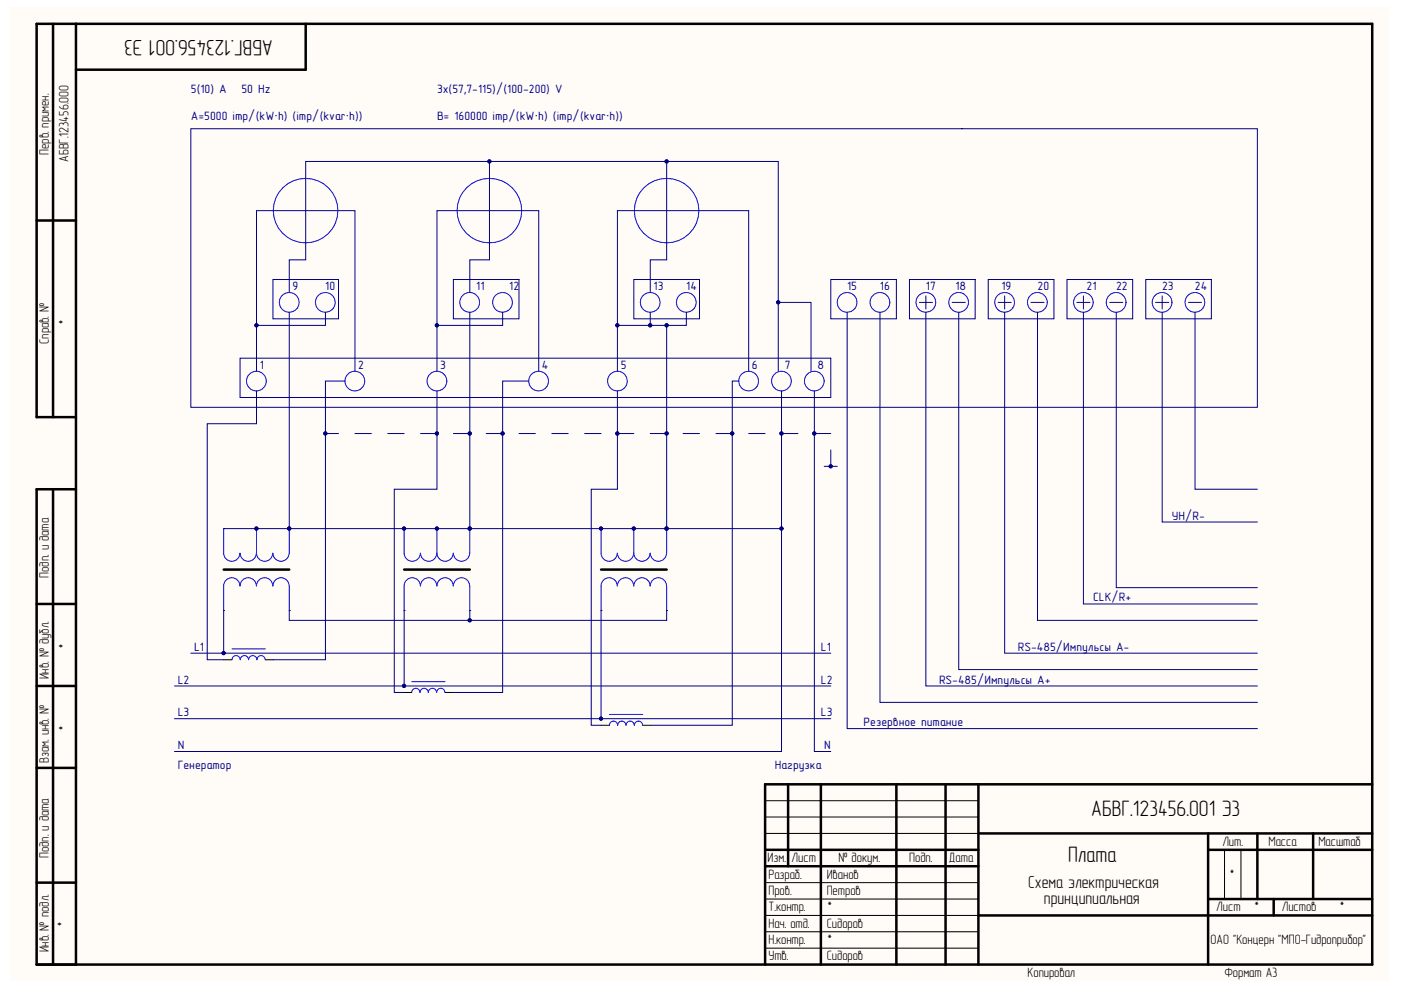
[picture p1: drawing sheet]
<svg xmlns="http://www.w3.org/2000/svg" width="297mm" height="210mm" viewBox="0 0 297 210" stroke-linecap="round" stroke-linejoin="round" font-family="sans-serif">
<defs><g id="words">
<g font-size="4.7">
<text x="57.8" y="8.5" transform="rotate(-180 57.8 8.5)">АБВГ.123456.001 Э3</text>
<text x="231.4" y="172.9">АБВГ.123456.001 Э3</text>
<text x="226.5" y="182.7">Плата</text>
</g>
<g font-size="3.7">
<text x="218" y="188.3">Схема электрическая</text>
<text x="221.3" y="191.7">принципиальная</text>
</g>
<g font-size="2.9">
<text x="10.4" y="32.9" transform="rotate(-90 10.4 32.9)">Перв. примен.</text>
<text x="14.5" y="34.3" transform="rotate(-90 14.5 34.3)">АБВГ.123456.000</text>
<text x="14.5" y="68.8" transform="rotate(-90 14.5 68.8)">*</text>
<text x="10.4" y="72.9" transform="rotate(-90 10.4 72.9)">Справ. №</text>
<text x="10.4" y="122.5" transform="rotate(-90 10.4 122.5)">Подп. и дата</text>
<text x="14.5" y="137.5" transform="rotate(-90 14.5 137.5)">*</text>
<text x="10.4" y="144" transform="rotate(-90 10.4 144)">Инв. № дубл.</text>
<text x="14.5" y="154.9" transform="rotate(-90 14.5 154.9)">*</text>
<text x="10.4" y="161.8" transform="rotate(-90 10.4 161.8)">Взам. инв. №</text>
<text x="259.2" y="179.3">Лит.</text>
<text x="269" y="179.3">Масса</text>
<text x="279.5" y="179.3">Масштаб</text>
<text x="10.4" y="181.9" transform="rotate(-90 10.4 181.9)">Подп. и дата</text>
<text x="162.7" y="182.8">Изм.</text>
<text x="167.8" y="182.8">Лист</text>
<text x="177.8" y="182.8">№ докум.</text>
<text x="192.8" y="182.8">Подп.</text>
<text x="201.2" y="182.8">Дата</text>
<text x="162.9" y="189.7">Пров.</text>
<text x="162.9" y="186.3">Разраб.</text>
<text x="175.3" y="189.7">Петров</text>
<text x="175.3" y="186.3">Иванов</text>
<text x="260.6" y="186.3">*</text>
<text x="14.2" y="196.6" transform="rotate(-90 14.2 196.6)">*</text>
<text x="162.9" y="193.2">Т.контр.</text>
<text x="162.9" y="196.7">Нач. отд.</text>
<text x="175.3" y="193.2">*</text>
<text x="175.3" y="196.7">Сидоров</text>
<text x="257.9" y="193.2">Лист</text>
<text x="265.9" y="193.2">*</text>
<text x="271.8" y="193.2">Листов</text>
<text x="284" y="193.2">*</text>
<text x="10.4" y="201.9" transform="rotate(-90 10.4 201.9)">Инв. № подл.</text>
<text x="162.9" y="203.6">Утв.</text>
<text x="162.9" y="200.2">Н.контр.</text>
<text x="175.3" y="200.2">*</text>
<text x="175.3" y="203.6">Сидоров</text>
<text x="256.6" y="200.2">ОАО &quot;Концерн &quot;МПО-Гидроприбор&quot;</text>
<text x="217.9" y="207.1">Копировал</text>
<text x="259.6" y="207.1">Формат А3</text>
</g>
<g font-size="2.6" fill="#000080">
<text x="40.5" y="19.8">5(10) A</text>
<text x="51.2" y="19.8">50 Hz</text>
<text x="92.7" y="19.8">3x(57,7-115)/(100-200) V</text>
<text x="40.5" y="25.4">A=5000 imp/(kW·h) (imp/(kvar·h))</text>
<text x="92.7" y="25.4">B= 160000 imp/(kW·h) (imp/(kvar·h))</text>
<text x="62" y="61.5">9</text>
<text x="69" y="61.5">10</text>
<text x="101" y="61.5">11</text>
<text x="108" y="61.5">12</text>
<text x="138.6" y="61.5">13</text>
<text x="145.5" y="61.5">14</text>
<text x="179.6" y="61.5">15</text>
<text x="186.6" y="61.5">16</text>
<text x="196.3" y="61.5">17</text>
<text x="202.6" y="61.5">18</text>
<text x="212.3" y="61.5">19</text>
<text x="220" y="61.5">20</text>
<text x="230.4" y="61.5">21</text>
<text x="236.6" y="61.5">22</text>
<text x="246.4" y="61.5">23</text>
<text x="253.3" y="61.5">24</text>
<text x="55.1" y="78.2">1</text>
<text x="75.9" y="78.2">2</text>
<text x="93.3" y="78.2">3</text>
<text x="114.9" y="78.2">4</text>
<text x="131.6" y="78.2">5</text>
<text x="159.4" y="78.2">6</text>
<text x="166.4" y="78.2">7</text>
<text x="173.3" y="78.2">8</text>
<text x="248.5" y="110.2">УН/R-</text>
<text x="231.8" y="127.5">CLK/R+</text>
<text x="41.1" y="138">L1</text>
<text x="174.1" y="138">L1</text>
<text x="215.8" y="138">RS-485/Импульсы А-</text>
<text x="37.7" y="144.9">L2</text>
<text x="174.1" y="144.9">L2</text>
<text x="199.1" y="144.9">RS-485/Импульсы А+</text>
<text x="37.7" y="151.8">L3</text>
<text x="174.1" y="151.8">L3</text>
<text x="183.1" y="154">Резервное питание</text>
<text x="37.7" y="158.8">N</text>
<text x="174.7" y="158.8">N</text>
<text x="37.7" y="163">Генератор</text>
<text x="164.3" y="163">Нагрузка</text>
</g>
</g></defs>
<path d="M2.2 1.6h292.2v206.4h-292.2z" fill="#fffcf8"/>
<g fill="none" stroke="#000" stroke-width=".53">
<path d="M11.2 5.1v83.3M16.1 5.1v199.4M64.8 5.1v9.7h-48.7M7.8 46.7h8.3M16.1 88.4h-8.3v-83.3h283.1v199.4h-283.1v-100.8h8.3M11.2 103.7v100.8M7.8 128.1h8.3M47.4 120.8h13.9M85.7 120.8h13.9M127.4 120.8h13.9M7.8 145.4h8.3M7.8 162.8h8.3"/>
<path d="M167.1 166.3v17.4M174 166.3v38.2M190.1 166.3v38.2M200.5 166.3v38.2M207.4 176.7h83.5M207.4 166.3v38.2M256.1 176.7v27.8M266.6 176.7v13.9M278.4 176.7v13.9M290.9 166.3h-128.7v38.2M7.8 187.1h8.3M162.2 180.2h45.2"/>
<path d="M162.2 183.7h45.2M207.4 194.1h83.5M256.1 180.2h34.8M256.1 190.6h34.8M270.1 190.6v3.5"/>
</g>
<g fill="none" stroke="#000" stroke-width=".21">
<path d="M47.4 112.1h.1M54.4 112.1h.1M61.3 112.1h.1M85.7 112.1h.1M92.6 112.1h.1M99.6 112.1h.1M127.4 112.1h.1M134.4 112.1h.1M141.3 112.1h.1M47.4 129.5h.1M47.4 139.9h1.8M56.3 139.9h1.7"/>
<path d="M61.3 129.5h.1M85.7 129.5h.1M99.6 129.5h.1M127.4 129.5h.1M141.3 129.5h.1M85.5 146.8h1.8M94.4 146.8h1.7M127.4 153.8h1.8M136.3 153.8h1.7M162.2 176.7h45.2M162.2 173.2h45.2M162.2 169.8h45.2"/>
<path d="M162.2 197.6h45.2M162.2 194.1h45.2M162.2 190.6h45.2M162.2 187.1h45.2M259.6 180.2v10.4M263.1 180.2v10.4M162.2 201h45.2"/>
</g>
<g fill="none" stroke="#00f" stroke-width=".21">
<path d="M70.8 47.9a6.8 6.8 0 0 0-5.8-10.1 6.8 6.8 0 0 0-6.4 9.8 6.8 6.8 0 0 0 11.6 1.2l.6-.8M109.8 47.9a6.8 6.8 0 0 0-5.9-10.1 6.8 6.8 0 0 0-6.3 9.8 6.8 6.8 0 0 0 11.6 1.2l.5-.8M147.3 47.9a6.8 6.8 0 0 0-5.8-10.1 6.8 6.8 0 0 0-6.3 9.8 6.8 6.8 0 0 0 11.6 1.2l.5-.8M47.4 112.1v5.2a1.72 1.72 0 0 0 1.7 1.7 1.72 1.72 0 0 0 1.8-1.7 1.74 1.74 0 0 0 1.7 1.7 1.74 1.74 0 0 0 1.7-1.7M54.4 112.1v5.2a1.72 1.72 0 0 0 1.7 1.7 1.72 1.72 0 0 0 1.7-1.7M61.3 117.3a1.71 1.71 0 0 1-1.7 1.7 1.71 1.71 0 0 1-1.7-1.7M61.3 112.1v5.2M85.7 112.1v5.2a1.72 1.72 0 0 0 1.7 1.7 1.72 1.72 0 0 0 1.7-1.7M92.6 117.3a1.72 1.72 0 0 1-1.7 1.7 1.72 1.72 0 0 1-1.7-1.7M92.6 112.1v5.2a1.72 1.72 0 0 0 1.8 1.7 1.72 1.72 0 0 0 1.7-1.7M99.6 112.1v5.2a1.72 1.72 0 0 1-1.8 1.7 1.72 1.72 0 0 1-1.7-1.7M127.4 112.1v5.2a1.71 1.71 0 0 0 1.8 1.7 1.71 1.71 0 0 0 1.7-1.7"/>
<path d="M134.3 117.3a1.72 1.72 0 0 1-1.7 1.7 1.72 1.72 0 0 1-1.7-1.7M134.4 112.1v5.2M137.8 117.3a1.72 1.72 0 0 1-1.7 1.7 1.72 1.72 0 0 1-1.7-1.7M141.3 117.3a1.72 1.72 0 0 1-1.7 1.7 1.72 1.72 0 0 1-1.7-1.7M141.3 112.1v5.2M49.2 137.6h7.1M52.7 139.9a.88 .88 0 0 0-.9-.9 .88 .88 0 0 0-.9 .9 .87 .87 0 0 0-.8-.9 .87 .87 0 0 0-.9 .9M54.3 124.2a1.74 1.74 0 0 0-1.7-1.7 1.74 1.74 0 0 0-1.7 1.7 1.72 1.72 0 0 0-1.8-1.7 1.72 1.72 0 0 0-1.7 1.7v5.3M54.5 139.9a.87 .87 0 0 0-.9-.9 .87 .87 0 0 0-.9 .9M56.2 139.9a.87 .87 0 0 0-.8-.9 .87 .87 0 0 0-.9 .9M57.8 124.2a1.72 1.72 0 0 0-1.7-1.7 1.72 1.72 0 0 0-1.7 1.7M61.3 124.2a1.71 1.71 0 0 0-1.7-1.7 1.71 1.71 0 0 0-1.7 1.7"/>
<path d="M61.3 124.2v5.3M89.1 124.2a1.72 1.72 0 0 0-1.7-1.7 1.72 1.72 0 0 0-1.7 1.7v5.3M92.6 124.2a1.72 1.72 0 0 0-1.7-1.7 1.72 1.72 0 0 0-1.7 1.7M96.1 124.2a1.72 1.72 0 0 0-1.7-1.7 1.72 1.72 0 0 0-1.8 1.7M96.1 124.2a1.72 1.72 0 0 1 1.7-1.7 1.72 1.72 0 0 1 1.8 1.7v5.3M130.9 124.2a1.71 1.71 0 0 0-1.7-1.7 1.71 1.71 0 0 0-1.8 1.7v5.3M137.8 124.2a1.74 1.74 0 0 0-1.7-1.7 1.74 1.74 0 0 0-1.8 1.7 1.72 1.72 0 0 0-1.7-1.7 1.72 1.72 0 0 0-1.7 1.7M141.3 124.2a1.72 1.72 0 0 0-1.7-1.7 1.72 1.72 0 0 0-1.7 1.7M141.3 124.2v5.3M87.3 144.5h7.1M89 146.8a.87 .87 0 0 0-.8-.9 .87 .87 0 0 0-.9 .9M92.6 146.8a.88 .88 0 0 0-.9-.9 .88 .88 0 0 0-.9 .9 .87 .87 0 0 0-.9-.9 .87 .87 0 0 0-.8 .9"/>
<path d="M94.3 146.8a.87 .87 0 0 0-.8-.9 .87 .87 0 0 0-.9 .9M129.2 151.5h7.1M130.9 153.8a.87 .87 0 0 0-.8-.9 .87 .87 0 0 0-.9 .9M134.5 153.8a.88 .88 0 0 0-.9-.9 .88 .88 0 0 0-.9 .9 .87 .87 0 0 0-.9-.9 .87 .87 0 0 0-.8 .9M136.2 153.8a.87 .87 0 0 0-.8-.9 .87 .87 0 0 0-.9 .9"/>
<circle cx="61.3" cy="64.1" r="2.09"/>
<circle cx="69" cy="64.1" r="2.09"/>
<circle cx="99.6" cy="64.1" r="2.09"/>
<circle cx="106.5" cy="64.1" r="2.09"/>
<circle cx="137.9" cy="64.1" r="2.09"/>
<circle cx="145.5" cy="64.1" r="2.09"/>
<circle cx="179.6" cy="64.1" r="2.09"/>
<circle cx="186.6" cy="64.1" r="2.09"/>
<circle cx="196.3" cy="64.1" r="2.09"/>
<circle cx="203.2" cy="64.1" r="2.09"/>
<circle cx="213" cy="64.1" r="2.09"/>
<circle cx="219.9" cy="64.1" r="2.09"/>
<circle cx="229.7" cy="64.1" r="2.08"/>
<circle cx="236.6" cy="64.1" r="2.09"/>
<circle cx="246.4" cy="64.1" r="2.09"/>
<circle cx="253.3" cy="64.1" r="2.09"/>
<circle cx="54.4" cy="80.8" r="2.09"/>
<circle cx="75.2" cy="80.8" r="2.09"/>
<circle cx="92.6" cy="80.8" r="2.09"/>
<circle cx="114.2" cy="80.8" r="2.09"/>
<circle cx="130.9" cy="80.8" r="2.08"/>
<circle cx="158.7" cy="80.8" r="2.09"/>
<circle cx="165.7" cy="80.8" r="2.08"/>
<circle cx="172.6" cy="80.8" r="2.08"/>
</g>
<g fill="#000080" stroke="#000080" stroke-width=".21">
<circle cx="54.4" cy="112.1" r=".34"/>
<circle cx="61.3" cy="112.1" r=".34"/>
<circle cx="85.7" cy="112.1" r=".34"/>
<circle cx="92.6" cy="112.1" r=".34"/>
<circle cx="99.6" cy="112.1" r=".34"/>
<circle cx="127.4" cy="112.1" r=".34"/>
<circle cx="134.4" cy="112.1" r=".34"/>
<circle cx="141.3" cy="112.1" r=".34"/>
<circle cx="47.4" cy="138.5" r=".34"/>
<circle cx="85.7" cy="145.4" r=".34"/>
<circle cx="127.4" cy="152.4" r=".33"/>
<circle cx="99.6" cy="131.5" r=".34"/>
<circle cx="165.7" cy="112.1" r=".34"/>
<circle cx="165.7" cy="91.9" r=".34"/>
<circle cx="172.6" cy="91.9" r=".34"/>
<circle cx="54.4" cy="69" r=".34"/>
<circle cx="155.2" cy="91.9" r=".34"/>
<circle cx="99.6" cy="91.9" r=".34"/>
<circle cx="92.6" cy="91.9" r=".34"/>
<circle cx="92.6" cy="69" r=".34"/>
<circle cx="69" cy="91.9" r=".34"/>
<circle cx="106.6" cy="91.9" r=".34"/>
<circle cx="130.9" cy="69" r=".34"/>
<circle cx="130.9" cy="91.9" r=".34"/>
<circle cx="137.8" cy="69" r=".34"/>
<circle cx="141.3" cy="91.9" r=".34"/>
<circle cx="141.3" cy="69" r=".34"/>
<circle cx="165" cy="64.1" r=".34"/>
<circle cx="176.1" cy="98.9" r=".33"/>
<circle cx="141.3" cy="34.2" r=".33"/>
<circle cx="103.8" cy="34.2" r=".33"/>
</g>
<g fill="none" stroke="#000080" stroke-width=".21">
<path d="M40.5 27.3h226.1v59.1h-226.1zM103.8 34.2v20.9h-4.2v6.9M141.3 34.2v20.9h-3.4v6.9M57.9 59.3h13.9v8.3h-13.9zM96.1 59.3h13.9v8.3h-13.9zM134.4 59.3h13.9v8.3h-13.9zM176.1 59.3h14v8.3h-14zM192.8 59.3h14v8.3h-14zM209.5 59.3h14v8.3h-14zM226.2 59.3h13.9v8.3h-13.9zM242.9 59.3h13.9v8.3h-13.9zM50.9 75.9h125.2v8.4h-125.2z"/>
<path d="M54.4 78.7v-34h20.9v34M61.3 66.2v45.9M61.3 62v-6.9h3.5v-20.9h100.2v44.5M69 66.2v2.8h-14.6M92.6 78.7v-34h21.6v34M99.6 66.2v45.9M106.6 66.2v2.8h-14M130.9 78.7v-34h27.8v34M137.9 66.2v2.8M141.3 69v43.1M145.5 66.2v2.8h-14.6M165 64.1h7v14.6"/>
<path d="M179.6 66.2v88.3h87M186.6 66.2v82.7h80M194.9 64.1h2.8M196.3 66.2v79.2h70.3M196.3 62.7v2.8M201.9 64.1h2.8M203.3 66.2v75.8h63.3M211.6 64.1h2.8M213 66.2v72.3h53.6M213 62.7v2.8M218.6 64.1h2.8M220 66.2v65.3h46.6"/>
<path d="M228.3 64.1h2.8M229.7 66.2v61.9h36.9M229.7 62.7v2.8M235.3 64.1h2.7M236.7 66.2v58.4h29.9M245 64.1h2.8M246.4 66.2v44.5h20.2M246.4 62.7v2.8M252 64.1h2.7M253.4 66.2v37.5h13.2M54.4 82.9v6.9h-10.5v50.1h3.5M69 91.9h2.8"/>
<path d="M73.2 80.8h-4.2v59.1h-11M75.3 91.9h3.4M82.2 91.9h3.5M89.2 91.9h3.4M92.6 82.9v20.8h-9v43.1h1.9M96.1 91.9h3.5M103.1 91.9h3.5M110 91.9h3.5M112.1 80.8h-5.5v66h-10.5M117 91.9h3.5M124 91.9h3.4M130.9 82.9v20.8h-5.5v50.1h2"/>
<path d="M130.9 91.9h3.5M137.9 91.9h3.4M144.8 91.9h3.5M151.8 91.9h3.5M156.7 80.8h-1.4v73h-17.3M158.7 91.9h3.5M165.7 82.9v76.4h-128.7M165.7 91.9h3.5M172.7 82.9v76.4h3.4M172.7 91.9h3.4M174.7 98.9h2.8M176.1 95.4v3.5"/>
<path d="M47.4 112.1h118.3M40.5 138.5h135.6M47.4 129.5v9M61.3 129.5v2h38.3M85.7 129.5v15.9M99.6 129.5v2h41.7v-2M127.4 129.5v22.9h48.7M37 145.4h139.1M37 152.4h90.4"/>
</g>
<use href="#words"/>
</svg>
